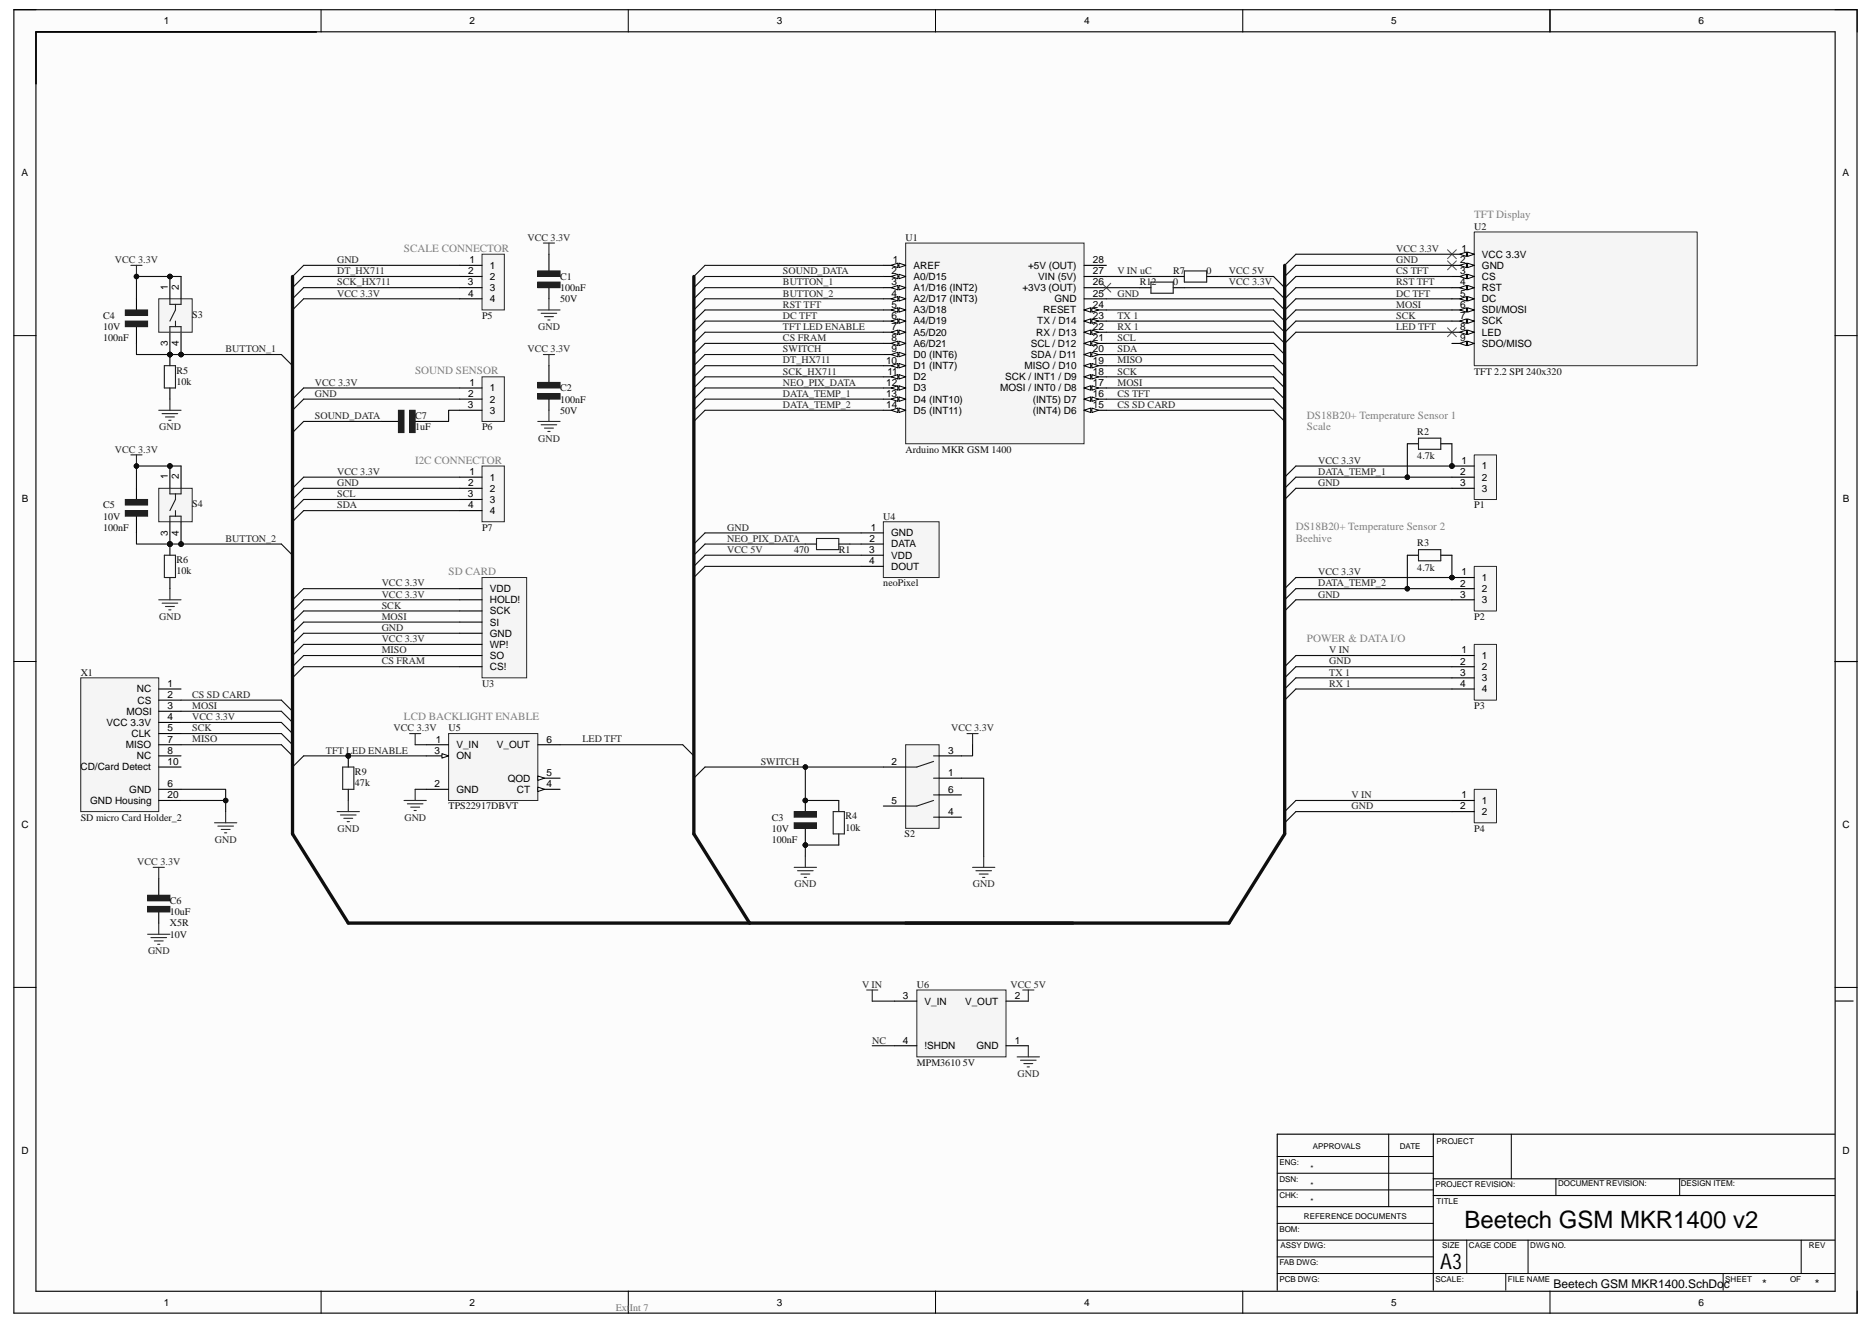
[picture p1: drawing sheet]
<svg xmlns="http://www.w3.org/2000/svg" width="297mm" height="210mm" viewBox="0 0 297 210" stroke-linecap="round" stroke-linejoin="round" font-family="sans-serif">
<defs><g id="words">
<text font-size="3.8" x="232.5" y="195">Beetech GSM MKR1400 v2</text>
<text font-size="3.4" x="228.6" y="201.5">A3</text>
<g font-size="1.9">
<text x="246.6" y="204.4">Beetech GSM MKR1400.SchDoc</text>
<text x="279.7" y="204.4">*</text>
<text x="288.1" y="204.4">*</text>
</g>
<g font-size="1.8" fill="#7f7f7f">
<text x="234" y="34.6">TFT Display</text>
<text x="64.1" y="40">SCALE CONNECTOR</text>
<text x="65.9" y="59.4">SOUND SENSOR</text>
<text x="207.5" y="66.5">DS18B20+ Temperature Sensor 1</text>
<text x="207.5" y="68.3">Scale</text>
<text x="65.9" y="73.6">I2C CONNECTOR</text>
<text x="205.7" y="84.2">DS18B20+ Temperature Sensor 2</text>
<text x="205.7" y="86">Beehive</text>
<text x="71.2" y="91.3">SD CARD</text>
<text x="207.5" y="101.9">POWER &amp; DATA I/O</text>
<text x="64.1" y="114.3">LCD BACKLIGHT ENABLE</text>
</g>
<g font-size="1.6">
<text x="26" y="3.9">1</text>
<text x="74.5" y="3.9">2</text>
<text x="123.3" y="3.9">3</text>
<text x="172.1" y="3.9">4</text>
<text x="220.8" y="3.9">5</text>
<text x="269.6" y="3.9">6</text>
<text x="3.4" y="28">A</text>
<text x="292.5" y="28">A</text>
<text x="74.5" y="41.8">1</text>
<text x="141.8" y="41.8">1</text>
<text x="173.5" y="41.8">28</text>
<text x="231.8" y="41.8">2</text>
<text x="232" y="40">1</text>
<text x="235.2" y="40.9">VCC 3.3V</text>
<text x="26.6" y="46" transform="rotate(-90 26.6 46)">1</text>
<text x="28.4" y="46" transform="rotate(-90 28.4 46)">2</text>
<text x="74.3" y="45.3">3</text>
<text x="74.3" y="47.1">4</text>
<text x="74.3" y="43.6">2</text>
<text x="77.8" y="42.7">1</text>
<text x="77.8" y="44.4">2</text>
<text x="77.8" y="46.2">3</text>
<text x="77.8" y="48">4</text>
<text x="141.5" y="45.3">3</text>
<text x="141.5" y="43.6">2</text>
<text x="141.5" y="47.1">4</text>
<text x="145" y="42.7">AREF</text>
<text x="145" y="44.4">A0/D15</text>
<text x="145" y="46.2">A1/D16 (INT2)</text>
<text x="145" y="48">A2/D17 (INT3)</text>
<text x="162.3" y="46.2">+3V3 (OUT)</text>
<text x="163.2" y="42.7">+5V (OUT)</text>
<text x="164.8" y="44.4">VIN (5V)</text>
<text x="167.4" y="48">GND</text>
<text x="173.5" y="45.3">26</text>
<text x="173.5" y="43.6">27</text>
<text x="173.5" y="47.1">25</text>
<text x="231.8" y="47.1">5</text>
<text x="231.8" y="43.6">3</text>
<text x="231.8" y="45.3">4</text>
<text x="235.2" y="42.7">GND</text>
<text x="235.2" y="44.4">CS</text>
<text x="235.2" y="46.2">RST</text>
<text x="235.2" y="48">DC</text>
<text x="141.5" y="48.9">5</text>
<text x="141.5" y="50.6">6</text>
<text x="141.5" y="52.4">7</text>
<text x="145" y="49.7">A3/D18</text>
<text x="145" y="51.5">A4/D19</text>
<text x="145" y="53.3">A5/D20</text>
<text x="164.5" y="53.3">RX / D13</text>
<text x="164.7" y="51.5">TX / D14</text>
<text x="165.6" y="49.7">RESET</text>
<text x="173.5" y="52.4">22</text>
<text x="173.5" y="48.9">24</text>
<text x="173.5" y="50.6">23</text>
<text x="231.8" y="48.9">6</text>
<text x="231.8" y="50.6">7</text>
<text x="231.8" y="52.4">8</text>
<text x="235.2" y="49.7">SDI/MOSI</text>
<text x="235.2" y="51.5">SCK</text>
<text x="235.2" y="53.3">LED</text>
<text x="26.6" y="55" transform="rotate(-90 26.6 55)">3</text>
<text x="28.4" y="55" transform="rotate(-90 28.4 55)">4</text>
<text x="140.7" y="57.7">10</text>
<text x="140.9" y="59.5">11</text>
<text x="141.5" y="54.2">8</text>
<text x="141.5" y="55.9">9</text>
<text x="145" y="55.1">A6/D21</text>
<text x="145" y="56.8">D0 (INT6)</text>
<text x="145" y="58.6">D1 (INT7)</text>
<text x="162.6" y="58.6">MISO / D10</text>
<text x="163.6" y="55.1">SCL / D12</text>
<text x="163.6" y="56.8">SDA / D11</text>
<text x="173.5" y="55.9">20</text>
<text x="173.5" y="54.2">21</text>
<text x="173.5" y="59.5">18</text>
<text x="173.5" y="57.7">19</text>
<text x="231.8" y="54.2">9</text>
<text x="235.2" y="55.1">SDO/MISO</text>
<text x="74.3" y="64.8">3</text>
<text x="74.3" y="63">2</text>
<text x="74.5" y="61.2">1</text>
<text x="77.8" y="62.1">1</text>
<text x="77.8" y="63.9">2</text>
<text x="77.8" y="65.7">3</text>
<text x="140.7" y="63">13</text>
<text x="140.7" y="61.2">12</text>
<text x="140.7" y="64.8">14</text>
<text x="145" y="60.4">D2</text>
<text x="145" y="62.1">D3</text>
<text x="145" y="63.9">D4 (INT10)</text>
<text x="145" y="65.7">D5 (INT11)</text>
<text x="158.8" y="62.1">MOSI / INT0 / D8</text>
<text x="159.6" y="60.4">SCK / INT1 / D9</text>
<text x="164" y="65.7">(INT4) D6</text>
<text x="164" y="63.9">(INT5) D7</text>
<text x="173.5" y="61.2">17</text>
<text x="173.5" y="64.8">15</text>
<text x="173.5" y="63">16</text>
<text x="26.6" y="76.1" transform="rotate(-90 26.6 76.1)">1</text>
<text x="28.4" y="76.1" transform="rotate(-90 28.4 76.1)">2</text>
<text x="74.3" y="77.2">2</text>
<text x="74.5" y="75.4">1</text>
<text x="77.8" y="76.3">1</text>
<text x="231.8" y="77.2">3</text>
<text x="231.8" y="75.4">2</text>
<text x="232" y="73.6">1</text>
<text x="235.2" y="74.5">1</text>
<text x="235.2" y="76.3">2</text>
<text x="3.5" y="79.7">B</text>
<text x="74.3" y="78.9">3</text>
<text x="74.3" y="80.7">4</text>
<text x="77.8" y="78.1">2</text>
<text x="77.8" y="79.8">3</text>
<text x="77.8" y="81.6">4</text>
<text x="235.2" y="78.1">3</text>
<text x="292.5" y="79.7">B</text>
<text x="26.6" y="85" transform="rotate(-90 26.6 85)">3</text>
<text x="28.4" y="85" transform="rotate(-90 28.4 85)">4</text>
<text x="138" y="87.8">3</text>
<text x="138" y="89.6">4</text>
<text x="138" y="86">2</text>
<text x="138.2" y="84.2">1</text>
<text x="141.5" y="85.1">GND</text>
<text x="141.5" y="86.9">DATA</text>
<text x="141.5" y="88.7">VDD</text>
<text x="77.8" y="95.7">HOLD!</text>
<text x="77.8" y="94">VDD</text>
<text x="141.5" y="90.4">DOUT</text>
<text x="231.8" y="94.9">3</text>
<text x="231.8" y="93.1">2</text>
<text x="232" y="91.3">1</text>
<text x="235.2" y="92.2">1</text>
<text x="235.2" y="94">2</text>
<text x="235.2" y="95.7">3</text>
<text x="77.8" y="101.1">GND</text>
<text x="77.8" y="99.3">SI</text>
<text x="77.8" y="97.5">SCK</text>
<text x="77.8" y="106.4">CS!</text>
<text x="77.8" y="104.6">SO</text>
<text x="77.8" y="102.8">WP!</text>
<text x="231.8" y="107.3">3</text>
<text x="231.8" y="105.5">2</text>
<text x="232" y="103.7">1</text>
<text x="235.2" y="104.6">1</text>
<text x="235.2" y="106.4">2</text>
<text x="20.1" y="113.4">MOSI</text>
<text x="21.7" y="109.9">NC</text>
<text x="21.8" y="111.7">CS</text>
<text x="26.6" y="109">1</text>
<text x="26.6" y="110.8">2</text>
<text x="26.6" y="112.6">3</text>
<text x="231.8" y="109">4</text>
<text x="235.2" y="108.1">3</text>
<text x="235.2" y="109.9">4</text>
<text x="16.9" y="115.2">VCC 3.3V</text>
<text x="20" y="118.8">MISO</text>
<text x="20.9" y="117">CLK</text>
<text x="26.6" y="114.3">4</text>
<text x="26.6" y="117.9">7</text>
<text x="26.6" y="119.6">8</text>
<text x="26.6" y="116.1">5</text>
<text x="69" y="119.6">3</text>
<text x="69.2" y="117.9">1</text>
<text x="72.4" y="118.8">V_IN</text>
<text x="78.9" y="118.8">V_OUT</text>
<text x="86.8" y="117.9">6</text>
<text x="150.5" y="119.6">3</text>
<text x="12.8" y="122.3">CD/Card Detect</text>
<text x="20.5" y="125.8">GND</text>
<text x="21.7" y="120.5">NC</text>
<text x="26.6" y="124.9">6</text>
<text x="26.6" y="121.4">10</text>
<text x="69" y="124.9">2</text>
<text x="72.4" y="120.5">ON</text>
<text x="72.4" y="125.8">GND</text>
<text x="80.6" y="124.1">QOD</text>
<text x="82" y="125.8">CT</text>
<text x="86.8" y="124.9">4</text>
<text x="86.8" y="123.2">5</text>
<text x="141.5" y="121.4">2</text>
<text x="150.5" y="123.2">1</text>
<text x="150.5" y="125.8">6</text>
<text x="3.4" y="131.4">C</text>
<text x="14.3" y="127.6">GND Housing</text>
<text x="26.6" y="126.7">20</text>
<text x="141.5" y="127.6">5</text>
<text x="150.5" y="129.4">4</text>
<text x="231.8" y="128.5">2</text>
<text x="232" y="126.7">1</text>
<text x="235.2" y="127.6">1</text>
<text x="235.2" y="129.4">2</text>
<text x="292.5" y="131.4">C</text>
<text x="143.3" y="158.6">3</text>
<text x="146.8" y="159.5">V_IN</text>
<text x="153.2" y="159.5">V_OUT</text>
<text x="161.1" y="158.6">2</text>
<text x="143.3" y="165.7">4</text>
<text x="146.8" y="166.5">!SHDN</text>
<text x="155" y="166.5">GND</text>
<text x="161.1" y="165.7">1</text>
<text x="3.4" y="183.1">D</text>
<text x="292.5" y="183.1">D</text>
<text x="26" y="207.2">1</text>
<text x="74.5" y="207.2">2</text>
<text x="123.3" y="207.2">3</text>
<text x="172.1" y="207.2">4</text>
<text x="220.8" y="207.2">5</text>
<text x="269.6" y="207.2">6</text>
</g>
<g font-size="1.6" fill="#262626">
<text x="18.2" y="41.8">VCC 3.3V</text>
<text x="53.5" y="41.8">GND</text>
<text x="83.7" y="38.2">VCC 3.3V</text>
<text x="221.6" y="40">VCC 3.3V</text>
<text x="221.6" y="41.8">GND</text>
<text x="53.5" y="43.5">DT_HX711</text>
<text x="53.5" y="45.3">SCK_HX711</text>
<text x="53.5" y="47.1">VCC 3.3V</text>
<text x="124.3" y="45.3">BUTTON_1</text>
<text x="124.3" y="47.1">BUTTON_2</text>
<text x="124.3" y="43.5">SOUND_DATA</text>
<text x="177.4" y="43.5">V IN uC</text>
<text x="177.4" y="47.1">GND</text>
<text x="195.1" y="45.3">VCC 3.3V</text>
<text x="195.1" y="43.5">VCC 5V</text>
<text x="221.6" y="45.3">RST TFT</text>
<text x="221.6" y="47.1">DC TFT</text>
<text x="221.6" y="43.5">CS TFT</text>
<text x="85.4" y="52.4">GND</text>
<text x="124.3" y="48.8">RST TFT</text>
<text x="124.3" y="50.6">DC TFT</text>
<text x="124.3" y="52.4">TFT LED ENABLE</text>
<text x="177.4" y="52.4">RX 1</text>
<text x="177.4" y="50.6">TX 1</text>
<text x="221.6" y="48.8">MOSI</text>
<text x="221.6" y="50.6">SCK</text>
<text x="221.6" y="52.4">LED TFT</text>
<text x="35.8" y="55.9">BUTTON_1</text>
<text x="83.7" y="55.9">VCC 3.3V</text>
<text x="124.3" y="55.9">SWITCH</text>
<text x="124.3" y="57.7">DT_HX711</text>
<text x="124.3" y="59.5">SCK_HX711</text>
<text x="124.3" y="54.2">CS FRAM</text>
<text x="177.4" y="54.2">SCL</text>
<text x="177.4" y="55.9">SDA</text>
<text x="177.4" y="57.7">MISO</text>
<text x="177.4" y="59.5">SCK</text>
<text x="50" y="61.2">VCC 3.3V</text>
<text x="50" y="63">GND</text>
<text x="124.3" y="61.2">NEO_PIX_DATA</text>
<text x="124.3" y="63">DATA_TEMP_1</text>
<text x="124.3" y="64.8">DATA_TEMP_2</text>
<text x="177.4" y="63">CS TFT</text>
<text x="177.4" y="61.2">MOSI</text>
<text x="177.4" y="64.8">CS SD CARD</text>
<text x="18.2" y="71.9">VCC 3.3V</text>
<text x="25.3" y="68.3">GND</text>
<text x="50" y="66.5">SOUND_DATA</text>
<text x="85.4" y="70.1">GND</text>
<text x="53.5" y="77.2">GND</text>
<text x="53.5" y="75.4">VCC 3.3V</text>
<text x="209.2" y="73.6">VCC 3.3V</text>
<text x="209.2" y="77.2">GND</text>
<text x="209.2" y="75.4">DATA_TEMP_1</text>
<text x="53.5" y="78.9">SCL</text>
<text x="53.5" y="80.7">SDA</text>
<text x="35.8" y="86">BUTTON_2</text>
<text x="115.4" y="84.2">GND</text>
<text x="115.4" y="87.8">VCC 5V</text>
<text x="115.4" y="86">NEO_PIX_DATA</text>
<text x="60.6" y="93.1">VCC 3.3V</text>
<text x="60.6" y="94.9">VCC 3.3V</text>
<text x="209.2" y="91.3">VCC 3.3V</text>
<text x="209.2" y="94.9">GND</text>
<text x="209.2" y="93.1">DATA_TEMP_2</text>
<text x="25.3" y="98.4">GND</text>
<text x="60.6" y="98.4">MOSI</text>
<text x="60.6" y="96.6">SCK</text>
<text x="60.6" y="100.2">GND</text>
<text x="60.6" y="101.9">VCC 3.3V</text>
<text x="60.6" y="103.7">MISO</text>
<text x="60.6" y="105.5">CS FRAM</text>
<text x="211" y="103.7">V IN</text>
<text x="211" y="105.5">GND</text>
<text x="211" y="107.2">TX 1</text>
<text x="30.5" y="110.8">CS SD CARD</text>
<text x="30.5" y="112.6">MOSI</text>
<text x="211" y="109">RX 1</text>
<text x="30.5" y="117.9">MISO</text>
<text x="30.5" y="114.3">VCC 3.3V</text>
<text x="30.5" y="116.1">SCK</text>
<text x="51.7" y="119.6">TFT LED ENABLE</text>
<text x="62.5" y="116.1">VCC 3.3V</text>
<text x="92.4" y="117.9">LED TFT</text>
<text x="151" y="116.1">VCC 3.3V</text>
<text x="120.8" y="121.4">SWITCH</text>
<text x="64.2" y="130.2">GND</text>
<text x="214.5" y="126.7">V IN</text>
<text x="214.5" y="128.5">GND</text>
<text x="21.8" y="137.3">VCC 3.3V</text>
<text x="34.1" y="133.8">GND</text>
<text x="53.6" y="132">GND</text>
<text x="126.1" y="140.9">GND</text>
<text x="154.4" y="140.9">GND</text>
<text x="23.5" y="151.5">GND</text>
<text x="136.8" y="156.8">V IN</text>
<text x="160.4" y="156.8">VCC 5V</text>
<text x="138.5" y="165.6">NC</text>
<text x="161.5" y="171">GND</text>
</g>
<g font-size="1.6" fill="#0e0e0e">
<text x="143.8" y="38.2">U1</text>
<text x="234" y="36.5">U2</text>
<text x="88.9" y="46.2">100nF</text>
<text x="88.9" y="48">50V</text>
<text x="88.9" y="44.4">C1</text>
<text x="180.9" y="45.3">R12</text>
<text x="186.2" y="45.3">0</text>
<text x="186.2" y="43.5">R7</text>
<text x="191.5" y="43.5">0</text>
<text x="16.4" y="50.6">C4</text>
<text x="16.4" y="52.4">10V</text>
<text x="30.5" y="50.4">S3</text>
<text x="76.5" y="50.6">P5</text>
<text x="16.4" y="54.2">100nF</text>
<text x="28" y="59.3">R5</text>
<text x="234" y="59.5">TFT 2.2 SPI 240x320</text>
<text x="28" y="61.1">10k</text>
<text x="88.9" y="63.9">100nF</text>
<text x="88.9" y="65.7">50V</text>
<text x="88.9" y="62.1">C2</text>
<text x="65.9" y="66.5">C7</text>
<text x="65.9" y="68.3">1uF</text>
<text x="76.5" y="68.3">P6</text>
<text x="143.8" y="71.9">Arduino MKR GSM 1400</text>
<text x="225" y="69">R2</text>
<text x="225" y="72.9">4.7k</text>
<text x="16.4" y="80.7">C5</text>
<text x="16.4" y="82.5">10V</text>
<text x="30.5" y="80.5">S4</text>
<text x="140.2" y="82.5">U4</text>
<text x="234" y="80.7">P1</text>
<text x="16.4" y="84.2">100nF</text>
<text x="28" y="89.4">R6</text>
<text x="76.5" y="84.2">P7</text>
<text x="126.1" y="87.8">470</text>
<text x="133.1" y="87.8">R1</text>
<text x="225" y="86.7">R3</text>
<text x="28" y="91.1">10k</text>
<text x="140.2" y="93.1">neoPixel</text>
<text x="225" y="90.6">4.7k</text>
<text x="234" y="98.4">P2</text>
<text x="12.8" y="107.2">X1</text>
<text x="76.5" y="109">U3</text>
<text x="234" y="112.6">P3</text>
<text x="71.2" y="116.1">U5</text>
<text x="56.3" y="124.8">47k</text>
<text x="56.3" y="123">R9</text>
<text x="12.8" y="130.2">SD micro Card Holder_2</text>
<text x="71.2" y="128.5">TPS22917DBVT</text>
<text x="122.5" y="130.2">C3</text>
<text x="134.2" y="131.8">10k</text>
<text x="134.2" y="130.1">R4</text>
<text x="122.5" y="132">10V</text>
<text x="122.5" y="133.8">100nF</text>
<text x="143.6" y="132.9">S2</text>
<text x="234" y="132">P4</text>
<text x="27" y="143.5">C6</text>
<text x="27" y="145.3">10uF</text>
<text x="27" y="147.1">X5R</text>
<text x="27" y="148.8">10V</text>
<text x="145.5" y="156.8">U6</text>
<text x="145.5" y="169.2">MPM3610 5V</text>
</g>
<text font-size="1.6" fill="#727272" x="97.7" y="208.1">ExtInt 7</text>
<g font-size="1.3">
<text x="203.1" y="184.9">ENG:</text>
<text x="208" y="185.9">*</text>
<text x="208.4" y="182.4">APPROVALS</text>
<text x="222.2" y="182.4">DATE</text>
<text x="228" y="181.5">PROJECT</text>
<text x="203.1" y="187.5">DSN:</text>
<text x="203.1" y="190.2">CHK:</text>
<text x="208" y="188.6">*</text>
<text x="208" y="191.1">*</text>
<text x="227.9" y="188.4">PROJECT REVISION:</text>
<text x="228" y="191.1">TITLE</text>
<text x="247.3" y="188.3">DOCUMENT REVISION:</text>
<text x="266.8" y="188.3">DESIGN ITEM:</text>
<text x="203.1" y="195.5">BOM:</text>
<text x="207" y="193.6">REFERENCE DOCUMENTS</text>
<text x="203.1" y="200.8">FAB DWG:</text>
<text x="203.1" y="203.5">PCB DWG:</text>
<text x="203.3" y="198.2">ASSY DWG:</text>
<text x="227.9" y="203.5">SCALE:</text>
<text x="228.9" y="198.2">SIZE</text>
<text x="233.2" y="198.2">CAGE CODE</text>
<text x="239.4" y="203.5">FILE NAME</text>
<text x="242.9" y="198.2">DWG NO.</text>
<text x="273.9" y="203.5">SHEET</text>
<text x="284.1" y="203.5">OF</text>
<text x="287.1" y="198.2">REV</text>
</g>
</g></defs>
<g fill="#fcfcfc">
<path d="M2.2 1.5h292.6v207h-292.6z" fill-rule="evenodd"/>
<path d="M5.7 5.1h285.6v199.8h-285.6z" fill-rule="evenodd"/>
</g>
<g fill="none" stroke="#000" stroke-width=".16">
<path d="M2.2 1.5h3.5M51 1.5v3.6M99.7 1.5v3.6M148.5 1.5v3.6M197.3 1.5v3.6M246 1.5v3.6M291.3 1.5h3.5v3.6M2.2 53.3h3.5M291.3 53.3h3.5M2.2 105h3.5M291.3 105h3.5M2.2 156.7h3.5"/>
<path d="M291.3 156.7h3.5M202.7 186.2h24.8M202.7 183.6h24.8M202.7 188.9h24.8M202.7 196.8h24.8M202.7 194.2h24.8M202.7 199.5h24.8M220.4 180v11.5M232.8 196.8v5.4M239.9 180v7.1M242.6 196.8v5.4M247 187.1v2.7"/>
<path d="M266.6 187.1v2.7M285.9 196.8v5.4M51 204.9v3.6M99.7 204.9v3.6M148.5 204.9v3.6M197.3 204.9v3.6M202.7 202.2h88.5M239 202.2v2.6M246 204.9v3.6M273.5 202.2v2.6M294.8 204.9v3.6"/>
</g>
<path d="M2.2 1.5h292.6v206.9h-292.6zM5.7 5h285.6v200h-285.6zM5.7 5.1h44.5M246 1.5v3.5M291.3 105h3.5M291.4 158.9h2.8M202.7 191.5h24.8M227.5 187.1h63.7M227.5 180v24.8M227.5 189.8h63.7M227.5 196.8h63.7M291.2 180h-88.5v24.8" fill="none" stroke="#000" stroke-width=".18"/>
<path d="M234 36.8h35.4v21.2h-35.4z" fill-rule="evenodd" fill="#f5f5f5"/>
<path d="M234 36.8h35.4v21.2h-35.4z" fill="none" stroke="#262626" stroke-width=".16"/>
<path d="M230.5 40.4h3.5" fill="none" stroke="#000" stroke-width=".18"/>
<path d="M233 40l1 .4-1 .3z" fill="#fbfbfb"/>
<path d="M233 40l1 .4-1 .3z" fill="none" stroke="#000" stroke-width=".16"/>
<path d="M231.7 40.4l1.1-.4v.7z" fill="#fbfbfb"/>
<path d="M231.7 40.4l1.1-.4v.7z" fill="none" stroke="#000" stroke-width=".16"/>
<path d="M230.5 42.1h3.5" fill="none" stroke="#000" stroke-width=".18"/>
<path d="M233 41.8l1 .3-1 .4z" fill="#fbfbfb"/>
<path d="M233 41.8l1 .3-1 .4z" fill="none" stroke="#000" stroke-width=".16"/>
<path d="M231.7 42.1l1.1-.3v.7z" fill="#fbfbfb"/>
<path d="M231.7 42.1l1.1-.3v.7z" fill="none" stroke="#000" stroke-width=".16"/>
<path d="M230.5 43.9h3.5" fill="none" stroke="#000" stroke-width=".18"/>
<path d="M233 43.5l1 .4-1 .3z" fill="#fbfbfb"/>
<path d="M233 43.5l1 .4-1 .3z" fill="none" stroke="#000" stroke-width=".16"/>
<path d="M231.7 43.9l1.1-.4v.7z" fill="#fbfbfb"/>
<path d="M231.7 43.9l1.1-.4v.7z" fill="none" stroke="#000" stroke-width=".16"/>
<path d="M230.5 45.7h3.5" fill="none" stroke="#000" stroke-width=".18"/>
<path d="M233 45.3l1 .4-1 .3z" fill="#fbfbfb"/>
<path d="M233 45.3l1 .4-1 .3z" fill="none" stroke="#000" stroke-width=".16"/>
<path d="M231.7 45.7l1.1-.4v.7z" fill="#fbfbfb"/>
<path d="M231.7 45.7l1.1-.4v.7z" fill="none" stroke="#000" stroke-width=".16"/>
<path d="M230.5 47.4h3.5" fill="none" stroke="#000" stroke-width=".18"/>
<path d="M233 47.1l1 .3-1 .4z" fill="#fbfbfb"/>
<path d="M233 47.1l1 .3-1 .4z" fill="none" stroke="#000" stroke-width=".16"/>
<path d="M231.7 47.4l1.1-.3v.7z" fill="#fbfbfb"/>
<path d="M231.7 47.4l1.1-.3v.7z" fill="none" stroke="#000" stroke-width=".16"/>
<path d="M230.5 49.2h3.5" fill="none" stroke="#000" stroke-width=".18"/>
<path d="M233 48.9l1 .3-1 .4z" fill="#fbfbfb"/>
<path d="M233 48.9l1 .3-1 .4z" fill="none" stroke="#000" stroke-width=".16"/>
<path d="M231.7 49.2l1.1-.3v.7z" fill="#fbfbfb"/>
<path d="M231.7 49.2l1.1-.3v.7z" fill="none" stroke="#000" stroke-width=".16"/>
<path d="M230.5 51h3.5" fill="none" stroke="#000" stroke-width=".18"/>
<path d="M233 50.6l1 .4-1 .3z" fill="#fbfbfb"/>
<path d="M233 50.6l1 .4-1 .3z" fill="none" stroke="#000" stroke-width=".16"/>
<path d="M231.7 51l1.1-.4v.7z" fill="#fbfbfb"/>
<path d="M231.7 51l1.1-.4v.7z" fill="none" stroke="#000" stroke-width=".16"/>
<path d="M230.5 52.7h3.5" fill="none" stroke="#000" stroke-width=".18"/>
<path d="M233 52.4l1 .3-1 .4z" fill="#fbfbfb"/>
<path d="M233 52.4l1 .3-1 .4z" fill="none" stroke="#000" stroke-width=".16"/>
<path d="M231.7 52.7l1.1-.3v.7z" fill="#fbfbfb"/>
<path d="M231.7 52.7l1.1-.3v.7z" fill="none" stroke="#000" stroke-width=".16"/>
<path d="M230.5 54.5h3.5" fill="none" stroke="#000" stroke-width=".18"/>
<path d="M233 54.2l1 .3-1 .4z" fill="#fbfbfb"/>
<path d="M233 54.2l1 .3-1 .4z" fill="none" stroke="#000" stroke-width=".16"/>
<path d="M231.7 54.5l1.1-.3v.7z" fill="#fbfbfb"/>
<path d="M231.7 54.5l1.1-.3v.7z" fill="none" stroke="#000" stroke-width=".16"/>
<path d="M86.3 38.6h1.7M87.1 38.6v1.8M85.4 49.2h3.5M85.9 49.7h2.5M86.3 56.3h1.7M86.4 50.3h1.4M87 50.8h.3M87.1 47.4v1.8M87.1 56.3v1.7" fill="none" stroke="#262626" stroke-width=".17"/>
<path d="M87.1 40.4v2.6M87.1 45.7v1.7" fill="none" stroke="#000" stroke-width=".17"/>
<path d="M85.4 43h3.5v.9h-3.5z" fill-rule="evenodd" fill="#1c1c1c"/>
<path d="M85.4 43h3.5v.9h-3.5z" fill="none" stroke="#1c1c1c" stroke-width=".16"/>
<path d="M85.4 44.8h3.5v.9h-3.5z" fill-rule="evenodd" fill="#1c1c1c"/>
<path d="M85.4 44.8h3.5v.9h-3.5z" fill="none" stroke="#1c1c1c" stroke-width=".16"/>
<path d="M87.1 58v2.7M87.1 63.4v1.7" fill="none" stroke="#000" stroke-width=".17"/>
<path d="M85.4 60.7h3.5v.9h-3.5z" fill-rule="evenodd" fill="#1c1c1c"/>
<path d="M85.4 60.7h3.5v.9h-3.5z" fill="none" stroke="#1c1c1c" stroke-width=".16"/>
<path d="M85.4 62.5h3.5v.9h-3.5z" fill-rule="evenodd" fill="#1c1c1c"/>
<path d="M85.4 62.5h3.5v.9h-3.5z" fill="none" stroke="#1c1c1c" stroke-width=".16"/>
<path d="M110.1 43.9v88.5l8.9 14.1M203.9 42.1v90.3l-8.8 14.1h-139.8l-8.9-14.1v-88.5" fill="none" stroke="#0e0e0e" stroke-width=".53"/>
<path d="M85.4 66.9h3.5M85.9 67.4h2.5M86.4 68h1.4M87 68.5h.3M87.1 65.1v1.8" fill="none" stroke="#262626" stroke-width=".17"/>
<circle cx="230.5" cy="74" r=".35" fill="#0e0e0e"/>
<circle cx="230.5" cy="74" r=".35" fill="none" stroke="#0e0e0e" stroke-width=".16"/>
<path d="M234 72.2h3.6v7.1h-3.6z" fill-rule="evenodd" fill="#f5f5f5"/>
<path d="M234 72.2h3.6v7.1h-3.6z" fill="none" stroke="#262626" stroke-width=".16"/>
<path d="M230.5 74h3.5" fill="none" stroke="#000" stroke-width=".18"/>
<circle cx="230.5" cy="74" r=".35" fill="#0e0e0e"/>
<circle cx="230.5" cy="74" r=".35" fill="none" stroke="#0e0e0e" stroke-width=".16"/>
<path d="M230.5 75.7h3.5M230.5 77.5h3.5" fill="none" stroke="#000" stroke-width=".18"/>
<circle cx="230.5" cy="91.7" r=".35" fill="#0e0e0e"/>
<circle cx="230.5" cy="91.7" r=".35" fill="none" stroke="#0e0e0e" stroke-width=".16"/>
<path d="M234 89.9h3.6v7.1h-3.6z" fill-rule="evenodd" fill="#f5f5f5"/>
<path d="M234 89.9h3.6v7.1h-3.6z" fill="none" stroke="#262626" stroke-width=".16"/>
<path d="M230.5 91.7h3.5" fill="none" stroke="#000" stroke-width=".18"/>
<circle cx="230.5" cy="91.7" r=".35" fill="#0e0e0e"/>
<circle cx="230.5" cy="91.7" r=".35" fill="none" stroke="#0e0e0e" stroke-width=".16"/>
<path d="M223.4 70.4h1.8M228.7 70.4h1.8M223.4 88.1h1.8M228.7 88.1h1.8M230.5 93.4h3.5M230.5 95.2h3.5" fill="none" stroke="#000" stroke-width=".18"/>
<path d="M225.2 69.6h3.5v1.7h-3.5zM225.2 87.2h3.5v1.8h-3.5z" fill="none" stroke="#1c1c1c" stroke-width=".18"/>
<path d="M234 102.3h3.6v8.8h-3.6z" fill-rule="evenodd" fill="#f5f5f5"/>
<path d="M234 102.3h3.6v8.8h-3.6z" fill="none" stroke="#262626" stroke-width=".16"/>
<path d="M230.5 104.1h3.5M230.5 105.8h3.5M230.5 107.6h3.5M230.5 109.4h3.5" fill="none" stroke="#000" stroke-width=".18"/>
<path d="M76.5 40.4h3.6v8.8h-3.6z" fill-rule="evenodd" fill="#f5f5f5"/>
<path d="M76.5 40.4h3.6v8.8h-3.6z" fill="none" stroke="#262626" stroke-width=".16"/>
<path d="M73 42.1h3.5M73 43.9h3.5M73 45.7h3.5M73 47.4h3.5" fill="none" stroke="#000" stroke-width=".18"/>
<path d="M76.5 59.8h3.6v7.1h-3.6z" fill-rule="evenodd" fill="#f5f5f5"/>
<path d="M76.5 59.8h3.6v7.1h-3.6z" fill="none" stroke="#262626" stroke-width=".16"/>
<path d="M73 61.6h3.5M73 63.4h3.5M73 65.1h3.5" fill="none" stroke="#000" stroke-width=".18"/>
<g fill="none" stroke="#0e0e0e" stroke-width=".18">
<path d="M48.2 42.1l-1.8 1.8M48.2 43.9l-1.8 1.8M48.2 45.7l-1.8 1.7M48.2 47.4l-1.8 1.8M205.7 40.4l-1.8 1.7M205.7 42.1l-1.8 1.8M205.7 43.9l-1.8 1.8M205.7 45.7l-1.8 1.7M205.7 47.4l-1.8 1.8M205.7 49.2l-1.8 1.8M205.7 51l-1.8 1.7M48.2 63.4l-1.8 1.7"/>
<path d="M48.2 61.6l-1.8 1.8M48.2 66.9l-1.8 1.8M205.7 74l-1.8 1.7M205.7 75.7l-1.8 1.8M205.7 77.5l-1.8 1.8M205.7 91.7l-1.8 1.7M205.7 93.4l-1.8 1.8M205.7 95.2l-1.8 1.8M205.7 109.4l-1.8 1.7M205.7 107.6l-1.8 1.8M205.7 105.8l-1.8 1.8M205.7 104.1l-1.8 1.7"/>
</g>
<path d="M153.5 116.4h1.8M154.4 116.4v1.8M154.4 137.7h3.5M154.9 138.2h2.5M155.4 138.7h1.5M156 139.3h.3M156.2 135.9v1.8" fill="none" stroke="#262626" stroke-width=".17"/>
<circle cx="127.8" cy="127.1" r=".35" fill="#0e0e0e"/>
<circle cx="127.8" cy="127.1" r=".35" fill="none" stroke="#0e0e0e" stroke-width=".16"/>
<circle cx="127.8" cy="134.1" r=".35" fill="#0e0e0e"/>
<circle cx="127.8" cy="134.1" r=".35" fill="none" stroke="#0e0e0e" stroke-width=".16"/>
<path d="M127.8 127.1v1.7" fill="none" stroke="#000" stroke-width=".17"/>
<circle cx="127.8" cy="127.1" r=".35" fill="#0e0e0e"/>
<circle cx="127.8" cy="127.1" r=".35" fill="none" stroke="#0e0e0e" stroke-width=".16"/>
<path d="M127.8 131.5v2.6" fill="none" stroke="#000" stroke-width=".17"/>
<circle cx="127.8" cy="134.1" r=".35" fill="#0e0e0e"/>
<circle cx="127.8" cy="134.1" r=".35" fill="none" stroke="#0e0e0e" stroke-width=".16"/>
<path d="M126.1 130.6h3.5v.9h-3.5z" fill-rule="evenodd" fill="#1c1c1c"/>
<path d="M126.1 130.6h3.5v.9h-3.5z" fill="none" stroke="#1c1c1c" stroke-width=".16"/>
<path d="M126.1 128.8h3.5v.9h-3.5z" fill-rule="evenodd" fill="#1c1c1c"/>
<path d="M126.1 128.8h3.5v.9h-3.5z" fill="none" stroke="#1c1c1c" stroke-width=".16"/>
<path d="M126.1 137.7h3.5M126.6 138.2h2.5M127.1 138.7h1.4M127.7 139.3h.3M127.8 135.9v1.8" fill="none" stroke="#262626" stroke-width=".17"/>
<path d="M25.2 65.1h3.5M25.7 65.7h2.5M26.3 66.2h1.4M26.8 66.7h.3M27 63.4v1.7" fill="none" stroke="#262626" stroke-width=".18"/>
<circle cx="27" cy="56.3" r=".35" fill="#0e0e0e"/>
<circle cx="27" cy="56.3" r=".35" fill="none" stroke="#0e0e0e" stroke-width=".16"/>
<path d="M27 56.3v1.7M27 61.6v1.8" fill="none" stroke="#000" stroke-width=".18"/>
<circle cx="27" cy="56.3" r=".35" fill="#0e0e0e"/>
<circle cx="27" cy="56.3" r=".35" fill="none" stroke="#0e0e0e" stroke-width=".16"/>
<path d="M26.1 58h1.8v3.6h-1.8z" fill="none" stroke="#1c1c1c" stroke-width=".18"/>
<path d="M21.7 47.4v1.8M21.7 51.9v2.6" fill="none" stroke="#000" stroke-width=".18"/>
<path d="M19.9 51h3.5v.9h-3.5z" fill-rule="evenodd" fill="#1c1c1c"/>
<path d="M19.9 51h3.5v.9h-3.5z" fill="none" stroke="#1c1c1c" stroke-width=".16"/>
<path d="M19.9 49.2h3.5v.9h-3.5z" fill-rule="evenodd" fill="#1c1c1c"/>
<path d="M19.9 49.2h3.5v.9h-3.5z" fill="none" stroke="#1c1c1c" stroke-width=".16"/>
<path d="M25.2 95.2h3.5M25.7 95.7h2.5M26.3 96.3h1.4M26.8 96.8h.3M27 93.4v1.8" fill="none" stroke="#262626" stroke-width=".17"/>
<circle cx="27" cy="86.4" r=".35" fill="#0e0e0e"/>
<circle cx="27" cy="86.4" r=".35" fill="none" stroke="#0e0e0e" stroke-width=".16"/>
<path d="M27 86.4v1.7M27 91.7v1.7" fill="none" stroke="#000" stroke-width=".17"/>
<circle cx="27" cy="86.4" r=".35" fill="#0e0e0e"/>
<circle cx="27" cy="86.4" r=".35" fill="none" stroke="#0e0e0e" stroke-width=".16"/>
<path d="M26.1 88.1h1.8v3.6h-1.8z" fill="none" stroke="#1c1c1c" stroke-width=".17"/>
<path d="M21.7 77.5v1.8M21.7 81.9v2.7" fill="none" stroke="#000" stroke-width=".18"/>
<path d="M19.9 81.1h3.5v.8h-3.5z" fill-rule="evenodd" fill="#1c1c1c"/>
<path d="M19.9 81.1h3.5v.8h-3.5z" fill="none" stroke="#1c1c1c" stroke-width=".16"/>
<path d="M19.9 79.3h3.5v.9h-3.5z" fill-rule="evenodd" fill="#1c1c1c"/>
<path d="M19.9 79.3h3.5v.9h-3.5z" fill="none" stroke="#1c1c1c" stroke-width=".16"/>
<g fill="none" stroke="#0e0e0e" stroke-width=".17">
<path d="M111.9 42.1l-1.8 1.8M111.9 43.9l-1.8 1.8M111.9 49.2l-1.8 1.8M111.9 58l-1.8 1.8M111.9 59.8l-1.8 1.8M111.9 54.5l-1.8 1.8M111.9 56.3l-1.8 1.7M111.9 51l-1.8 1.7M111.9 52.7l-1.8 1.8M111.9 47.4l-1.8 1.8M111.9 65.1l-1.8 1.8M111.9 61.6l-1.8 1.8"/>
<path d="M111.9 63.4l-1.8 1.7"/>
</g>
<path d="M202.2 59.8l1.7 1.8M202.2 56.3l1.7 1.7M202.2 52.7l1.7 1.8M202.2 54.5l1.7 1.8M202.2 49.2l1.7 1.8M202.2 51l1.7 1.7M202.2 45.7l1.7 1.7M202.2 47.4l1.7 1.8M202.2 43.9l1.7 1.8M202.2 65.1l1.7 1.8M202.2 61.6l1.7 1.8" fill="none" stroke="#0e0e0e" stroke-width=".18"/>
<path d="M34.1 130.6h3.5M34.6 131.1h2.5M35.1 131.7h1.4M35.6 132.2h.4M35.8 128.8v1.8M23.4 148.3h3.6M24 148.8h2.4M24.5 149.4h1.4M25 149.9h.4M25.2 146.5v1.8" fill="none" stroke="#262626" stroke-width=".17"/>
<path d="M25.2 139.5v2.6M25.2 144.8v1.7" fill="none" stroke="#000" stroke-width=".17"/>
<path d="M23.4 142.1h3.6v.9h-3.6z" fill-rule="evenodd" fill="#1c1c1c"/>
<path d="M23.4 142.1h3.6v.9h-3.6z" fill="none" stroke="#1c1c1c" stroke-width=".16"/>
<path d="M23.4 143.9h3.6v.9h-3.6z" fill-rule="evenodd" fill="#1c1c1c"/>
<path d="M23.4 143.9h3.6v.9h-3.6z" fill="none" stroke="#1c1c1c" stroke-width=".16"/>
<path d="M12.8 107.6h12.4v21.2h-12.4z" fill-rule="evenodd" fill="#f5f5f5"/>
<path d="M12.8 107.6h12.4v21.2h-12.4z" fill="none" stroke="#262626" stroke-width=".16"/>
<path d="M25.2 109.4h3.5M25.2 116.4h3.5M25.2 114.7h3.5M25.2 111.1h3.5M25.2 118.2h3.5M25.2 120h3.5M25.2 112.9h3.5M25.2 125.3h3.5M25.2 121.8h3.5M25.2 127.1h3.5" fill="none" stroke="#000" stroke-width=".17"/>
<path d="M24.3 137.7h1.8M25.2 137.7v1.8" fill="none" stroke="#262626" stroke-width=".17"/>
<path d="M143.8 118.2h5.3v13.3h-5.3z" fill-rule="evenodd" fill="#f5f5f5"/>
<path d="M143.8 118.2h5.3v13.3h-5.3z" fill="none" stroke="#262626" stroke-width=".16"/>
<path d="M149.1 120h3.5M140.2 121.8h3.6M140.2 127.9h3.6M149.1 123.5h3.5M149.1 129.7h3.5M149.1 126.2h3.5" fill="none" stroke="#000" stroke-width=".17"/>
<path d="M148.2 120h.9M148.2 120.9l-2.7 .9h-1.7M148.2 123.5h.9M148.2 127.1l-2.7 .8h-1.7M148.2 126.2h.9M148.2 129.7h.9" fill="none" stroke="#1c1c1c" stroke-width=".17"/>
<circle cx="27" cy="43.9" r=".35" fill="#0e0e0e"/>
<circle cx="27" cy="43.9" r=".35" fill="none" stroke="#0e0e0e" stroke-width=".16"/>
<circle cx="28.7" cy="56.3" r=".35" fill="#0e0e0e"/>
<circle cx="28.7" cy="56.3" r=".35" fill="none" stroke="#0e0e0e" stroke-width=".16"/>
<circle cx="27" cy="56.3" r=".35" fill="#0e0e0e"/>
<circle cx="27" cy="56.3" r=".35" fill="none" stroke="#0e0e0e" stroke-width=".16"/>
<path d="M27 43.9v3.5" fill="none" stroke="#000" stroke-width=".18"/>
<circle cx="27" cy="43.9" r=".35" fill="#0e0e0e"/>
<circle cx="27" cy="43.9" r=".35" fill="none" stroke="#0e0e0e" stroke-width=".16"/>
<path d="M28.7 43.9v3.5M28.7 52.7v3.6" fill="none" stroke="#000" stroke-width=".18"/>
<circle cx="28.7" cy="56.3" r=".35" fill="#0e0e0e"/>
<circle cx="28.7" cy="56.3" r=".35" fill="none" stroke="#0e0e0e" stroke-width=".16"/>
<path d="M27 52.7v3.6" fill="none" stroke="#000" stroke-width=".18"/>
<circle cx="27" cy="56.3" r=".35" fill="#0e0e0e"/>
<circle cx="27" cy="56.3" r=".35" fill="none" stroke="#0e0e0e" stroke-width=".16"/>
<path d="M25.2 47.4h5.3v5.3h-5.3z" fill-rule="evenodd" fill="#f5f5f5"/>
<path d="M25.2 47.4h5.3v5.3h-5.3z" fill="none" stroke="#262626" stroke-width=".16"/>
<path d="M27 47.4v.9h1.7v-.9M27 52.7v-.8h1.7v.8M27.9 48.3v.9l-.9 1.8M27.9 51v.9" fill="none" stroke="#1c1c1c" stroke-width=".18"/>
<circle cx="27" cy="74" r=".35" fill="#0e0e0e"/>
<circle cx="27" cy="74" r=".35" fill="none" stroke="#0e0e0e" stroke-width=".16"/>
<circle cx="28.7" cy="86.4" r=".35" fill="#0e0e0e"/>
<circle cx="28.7" cy="86.4" r=".35" fill="none" stroke="#0e0e0e" stroke-width=".16"/>
<circle cx="27" cy="86.4" r=".35" fill="#0e0e0e"/>
<circle cx="27" cy="86.4" r=".35" fill="none" stroke="#0e0e0e" stroke-width=".16"/>
<path d="M27 74v3.5" fill="none" stroke="#000" stroke-width=".18"/>
<circle cx="27" cy="74" r=".35" fill="#0e0e0e"/>
<circle cx="27" cy="74" r=".35" fill="none" stroke="#0e0e0e" stroke-width=".16"/>
<path d="M28.7 74v3.5M28.7 82.8v3.6" fill="none" stroke="#000" stroke-width=".18"/>
<circle cx="28.7" cy="86.4" r=".35" fill="#0e0e0e"/>
<circle cx="28.7" cy="86.4" r=".35" fill="none" stroke="#0e0e0e" stroke-width=".16"/>
<path d="M27 82.8v3.6" fill="none" stroke="#000" stroke-width=".18"/>
<circle cx="27" cy="86.4" r=".35" fill="#0e0e0e"/>
<circle cx="27" cy="86.4" r=".35" fill="none" stroke="#0e0e0e" stroke-width=".16"/>
<path d="M25.2 77.5h5.3v5.3h-5.3z" fill-rule="evenodd" fill="#f5f5f5"/>
<path d="M25.2 77.5h5.3v5.3h-5.3z" fill="none" stroke="#262626" stroke-width=".16"/>
<path d="M27 77.5v.9h1.7v-.9M27.9 78.4v.9l-.9 1.8M27 82.8v-.9h1.7v.9M27.9 81.1v.8" fill="none" stroke="#1c1c1c" stroke-width=".18"/>
<path d="M71.2 116.4h14.2v10.7h-14.2z" fill-rule="evenodd" fill="#f5f5f5"/>
<path d="M71.2 116.4h14.2v10.7h-14.2z" fill="none" stroke="#262626" stroke-width=".16"/>
<path d="M67.7 120h3.5" fill="none" stroke="#000" stroke-width=".17"/>
<path d="M70.2 119.6l1 .4-1 .3z" fill="#fbfbfb"/>
<path d="M70.2 119.6l1 .4-1 .3z" fill="none" stroke="#000" stroke-width=".16"/>
<path d="M67.7 118.2h3.5M67.7 125.3h3.5M85.4 125.3h3.5" fill="none" stroke="#000" stroke-width=".17"/>
<path d="M85.4 124.9l1 .4-1 .3z" fill="#fbfbfb"/>
<path d="M85.4 124.9l1 .4-1 .3z" fill="none" stroke="#000" stroke-width=".16"/>
<path d="M85.4 123.5h3.5" fill="none" stroke="#000" stroke-width=".17"/>
<path d="M85.4 123.2l1 .3-1 .4z" fill="#fbfbfb"/>
<path d="M85.4 123.2l1 .3-1 .4z" fill="none" stroke="#000" stroke-width=".16"/>
<path d="M85.4 118.2h3.5" fill="none" stroke="#000" stroke-width=".17"/>
<path d="M64.1 127.1h3.6M64.7 127.6h2.4M65.2 128.1h1.4M65.7 128.7h.4M65.9 125.3v1.8" fill="none" stroke="#262626" stroke-width=".17"/>
<circle cx="55.3" cy="120" r=".35" fill="#0e0e0e"/>
<circle cx="55.3" cy="120" r=".35" fill="none" stroke="#0e0e0e" stroke-width=".16"/>
<path d="M55.3 120v1.8M55.3 125.3v1.8" fill="none" stroke="#000" stroke-width=".17"/>
<circle cx="55.3" cy="120" r=".35" fill="#0e0e0e"/>
<circle cx="55.3" cy="120" r=".35" fill="none" stroke="#0e0e0e" stroke-width=".16"/>
<path d="M54.4 121.8h1.8v3.5h-1.8z" fill="none" stroke="#1c1c1c" stroke-width=".17"/>
<path d="M65 116.4h1.8M65.9 116.4v1.8M53.5 128.8h3.6M54 129.4h2.5M54.6 129.9h1.4M55.1 130.4h.4M55.3 127.1v1.7" fill="none" stroke="#262626" stroke-width=".17"/>
<path d="M205.7 52.7l-1.8 1.8" fill="none" stroke="#0e0e0e" stroke-width=".18"/>
<path d="M111.9 121.8l-1.8 1.7" fill="none" stroke="#0e0e0e" stroke-width=".17"/>
<path d="M143.8 38.6h28.3v31.8h-28.3z" fill-rule="evenodd" fill="#f5f5f5"/>
<path d="M143.8 38.6h28.3v31.8h-28.3z" fill="none" stroke="#262626" stroke-width=".16"/>
<path d="M140.2 42.1h3.6" fill="none" stroke="#000" stroke-width=".17"/>
<path d="M142.7 41.8l1.1 .3-1.1 .4z" fill="#fbfbfb"/>
<path d="M142.7 41.8l1.1 .3-1.1 .4z" fill="none" stroke="#000" stroke-width=".16"/>
<path d="M141.5 42.1l1-.3v.7z" fill="#fbfbfb"/>
<path d="M141.5 42.1l1-.3v.7z" fill="none" stroke="#000" stroke-width=".16"/>
<path d="M140.2 43.9h3.6" fill="none" stroke="#000" stroke-width=".17"/>
<path d="M142.7 43.5l1.1 .4-1.1 .3z" fill="#fbfbfb"/>
<path d="M142.7 43.5l1.1 .4-1.1 .3z" fill="none" stroke="#000" stroke-width=".16"/>
<path d="M141.5 43.9l1-.4v.7z" fill="#fbfbfb"/>
<path d="M141.5 43.9l1-.4v.7z" fill="none" stroke="#000" stroke-width=".16"/>
<path d="M140.2 45.7h3.6" fill="none" stroke="#000" stroke-width=".17"/>
<path d="M142.7 45.3l1.1 .4-1.1 .3z" fill="#fbfbfb"/>
<path d="M142.7 45.3l1.1 .4-1.1 .3z" fill="none" stroke="#000" stroke-width=".16"/>
<path d="M141.5 45.7l1-.4v.7z" fill="#fbfbfb"/>
<path d="M141.5 45.7l1-.4v.7z" fill="none" stroke="#000" stroke-width=".16"/>
<path d="M140.2 47.4h3.6" fill="none" stroke="#000" stroke-width=".17"/>
<path d="M142.7 47.1l1.1 .3-1.1 .4z" fill="#fbfbfb"/>
<path d="M142.7 47.1l1.1 .3-1.1 .4z" fill="none" stroke="#000" stroke-width=".16"/>
<path d="M141.5 47.4l1-.3v.7z" fill="#fbfbfb"/>
<path d="M141.5 47.4l1-.3v.7z" fill="none" stroke="#000" stroke-width=".16"/>
<path d="M140.2 49.2h3.6" fill="none" stroke="#000" stroke-width=".17"/>
<path d="M142.7 48.8l1.1 .4-1.1 .4z" fill="#fbfbfb"/>
<path d="M142.7 48.8l1.1 .4-1.1 .4z" fill="none" stroke="#000" stroke-width=".16"/>
<path d="M141.5 49.2l1-.4v.8z" fill="#fbfbfb"/>
<path d="M141.5 49.2l1-.4v.8z" fill="none" stroke="#000" stroke-width=".16"/>
<path d="M140.2 51h3.6" fill="none" stroke="#000" stroke-width=".17"/>
<path d="M142.7 50.6l1.1 .4-1.1 .3z" fill="#fbfbfb"/>
<path d="M142.7 50.6l1.1 .4-1.1 .3z" fill="none" stroke="#000" stroke-width=".16"/>
<path d="M141.5 51l1-.4v.7z" fill="#fbfbfb"/>
<path d="M141.5 51l1-.4v.7z" fill="none" stroke="#000" stroke-width=".16"/>
<path d="M140.2 52.7h3.6" fill="none" stroke="#000" stroke-width=".17"/>
<path d="M142.7 52.4l1.1 .3-1.1 .4z" fill="#fbfbfb"/>
<path d="M142.7 52.4l1.1 .3-1.1 .4z" fill="none" stroke="#000" stroke-width=".16"/>
<path d="M141.5 52.7l1-.3v.7z" fill="#fbfbfb"/>
<path d="M141.5 52.7l1-.3v.7z" fill="none" stroke="#000" stroke-width=".16"/>
<path d="M140.2 54.5h3.6" fill="none" stroke="#000" stroke-width=".17"/>
<path d="M142.7 54.2l1.1 .3-1.1 .4z" fill="#fbfbfb"/>
<path d="M142.7 54.2l1.1 .3-1.1 .4z" fill="none" stroke="#000" stroke-width=".16"/>
<path d="M141.5 54.5l1-.3v.7z" fill="#fbfbfb"/>
<path d="M141.5 54.5l1-.3v.7z" fill="none" stroke="#000" stroke-width=".16"/>
<path d="M140.2 56.3h3.6" fill="none" stroke="#000" stroke-width=".17"/>
<path d="M142.7 55.9l1.1 .4-1.1 .3z" fill="#fbfbfb"/>
<path d="M142.7 55.9l1.1 .4-1.1 .3z" fill="none" stroke="#000" stroke-width=".16"/>
<path d="M141.5 56.3l1-.4v.7z" fill="#fbfbfb"/>
<path d="M141.5 56.3l1-.4v.7z" fill="none" stroke="#000" stroke-width=".16"/>
<path d="M140.2 58h3.6" fill="none" stroke="#000" stroke-width=".17"/>
<path d="M142.7 57.7l1.1 .3-1.1 .4z" fill="#fbfbfb"/>
<path d="M142.7 57.7l1.1 .3-1.1 .4z" fill="none" stroke="#000" stroke-width=".16"/>
<path d="M141.5 58l1-.3v.7z" fill="#fbfbfb"/>
<path d="M141.5 58l1-.3v.7z" fill="none" stroke="#000" stroke-width=".16"/>
<path d="M140.2 59.8h3.6" fill="none" stroke="#000" stroke-width=".17"/>
<path d="M142.7 59.5l1.1 .3-1.1 .4z" fill="#fbfbfb"/>
<path d="M142.7 59.5l1.1 .3-1.1 .4z" fill="none" stroke="#000" stroke-width=".16"/>
<path d="M141.5 59.8l1-.3v.7z" fill="#fbfbfb"/>
<path d="M141.5 59.8l1-.3v.7z" fill="none" stroke="#000" stroke-width=".16"/>
<path d="M140.2 61.6h3.6" fill="none" stroke="#000" stroke-width=".17"/>
<path d="M142.7 61.2l1.1 .4-1.1 .3z" fill="#fbfbfb"/>
<path d="M142.7 61.2l1.1 .4-1.1 .3z" fill="none" stroke="#000" stroke-width=".16"/>
<path d="M141.5 61.6l1-.4v.7z" fill="#fbfbfb"/>
<path d="M141.5 61.6l1-.4v.7z" fill="none" stroke="#000" stroke-width=".16"/>
<path d="M140.2 63.4h3.6" fill="none" stroke="#000" stroke-width=".17"/>
<path d="M142.7 63l1.1 .4-1.1 .3z" fill="#fbfbfb"/>
<path d="M142.7 63l1.1 .4-1.1 .3z" fill="none" stroke="#000" stroke-width=".16"/>
<path d="M141.5 63.4l1-.4v.7z" fill="#fbfbfb"/>
<path d="M141.5 63.4l1-.4v.7z" fill="none" stroke="#000" stroke-width=".16"/>
<path d="M140.2 65.1h3.6" fill="none" stroke="#000" stroke-width=".17"/>
<path d="M142.7 64.8l1.1 .3-1.1 .4z" fill="#fbfbfb"/>
<path d="M142.7 64.8l1.1 .3-1.1 .4z" fill="none" stroke="#000" stroke-width=".16"/>
<path d="M141.5 65.1l1-.3v.7z" fill="#fbfbfb"/>
<path d="M141.5 65.1l1-.3v.7z" fill="none" stroke="#000" stroke-width=".16"/>
<path d="M172.1 65.1h3.5" fill="none" stroke="#000" stroke-width=".18"/>
<path d="M172.1 65.1l1-.3v.7z" fill="#fbfbfb"/>
<path d="M172.1 65.1l1-.3v.7z" fill="none" stroke="#000" stroke-width=".16"/>
<path d="M173.3 64.8l1.1 .3-1.1 .4z" fill="#fbfbfb"/>
<path d="M173.3 64.8l1.1 .3-1.1 .4z" fill="none" stroke="#000" stroke-width=".16"/>
<path d="M172.1 63.4h3.5" fill="none" stroke="#000" stroke-width=".18"/>
<path d="M172.1 63.4l1-.4v.7z" fill="#fbfbfb"/>
<path d="M172.1 63.4l1-.4v.7z" fill="none" stroke="#000" stroke-width=".16"/>
<path d="M173.3 63l1.1 .4-1.1 .3z" fill="#fbfbfb"/>
<path d="M173.3 63l1.1 .4-1.1 .3z" fill="none" stroke="#000" stroke-width=".16"/>
<path d="M172.1 61.6h3.5" fill="none" stroke="#000" stroke-width=".18"/>
<path d="M172.1 61.6l1-.4v.7z" fill="#fbfbfb"/>
<path d="M172.1 61.6l1-.4v.7z" fill="none" stroke="#000" stroke-width=".16"/>
<path d="M173.3 61.2l1.1 .4-1.1 .3z" fill="#fbfbfb"/>
<path d="M173.3 61.2l1.1 .4-1.1 .3z" fill="none" stroke="#000" stroke-width=".16"/>
<path d="M172.1 59.8h3.5" fill="none" stroke="#000" stroke-width=".18"/>
<path d="M172.1 59.8l1-.3v.7z" fill="#fbfbfb"/>
<path d="M172.1 59.8l1-.3v.7z" fill="none" stroke="#000" stroke-width=".16"/>
<path d="M173.3 59.5l1.1 .3-1.1 .4z" fill="#fbfbfb"/>
<path d="M173.3 59.5l1.1 .3-1.1 .4z" fill="none" stroke="#000" stroke-width=".16"/>
<path d="M172.1 49.2h3.5" fill="none" stroke="#000" stroke-width=".18"/>
<path d="M172.1 49.2l1-.4v.8z" fill="#fbfbfb"/>
<path d="M172.1 49.2l1-.4v.8z" fill="none" stroke="#000" stroke-width=".16"/>
<path d="M173.3 48.9l1.1 .3-1.1 .4z" fill="#fbfbfb"/>
<path d="M173.3 48.9l1.1 .3-1.1 .4z" fill="none" stroke="#000" stroke-width=".16"/>
<path d="M172.1 47.4h3.5M172.1 45.7h3.5M172.1 43.9h3.5M172.1 42.1h3.5M172.1 58h3.5" fill="none" stroke="#000" stroke-width=".18"/>
<path d="M172.1 58l1-.3v.7z" fill="#fbfbfb"/>
<path d="M172.1 58l1-.3v.7z" fill="none" stroke="#000" stroke-width=".16"/>
<path d="M173.3 57.7l1.1 .3-1.1 .4z" fill="#fbfbfb"/>
<path d="M173.3 57.7l1.1 .3-1.1 .4z" fill="none" stroke="#000" stroke-width=".16"/>
<path d="M172.1 56.3h3.5" fill="none" stroke="#000" stroke-width=".18"/>
<path d="M172.1 56.3l1-.4v.7z" fill="#fbfbfb"/>
<path d="M172.1 56.3l1-.4v.7z" fill="none" stroke="#000" stroke-width=".16"/>
<path d="M173.3 55.9l1.1 .4-1.1 .3z" fill="#fbfbfb"/>
<path d="M173.3 55.9l1.1 .4-1.1 .3z" fill="none" stroke="#000" stroke-width=".16"/>
<path d="M172.1 54.5h3.5" fill="none" stroke="#000" stroke-width=".18"/>
<path d="M172.1 54.5l1-.3v.7z" fill="#fbfbfb"/>
<path d="M172.1 54.5l1-.3v.7z" fill="none" stroke="#000" stroke-width=".16"/>
<path d="M173.3 54.2l1.1 .3-1.1 .4z" fill="#fbfbfb"/>
<path d="M173.3 54.2l1.1 .3-1.1 .4z" fill="none" stroke="#000" stroke-width=".16"/>
<path d="M172.1 52.7h3.5" fill="none" stroke="#000" stroke-width=".18"/>
<path d="M172.1 52.7l1-.3v.7z" fill="#fbfbfb"/>
<path d="M172.1 52.7l1-.3v.7z" fill="none" stroke="#000" stroke-width=".16"/>
<path d="M173.3 52.4l1.1 .3-1.1 .4z" fill="#fbfbfb"/>
<path d="M173.3 52.4l1.1 .3-1.1 .4z" fill="none" stroke="#000" stroke-width=".16"/>
<path d="M172.1 51h3.5" fill="none" stroke="#000" stroke-width=".18"/>
<path d="M172.1 51l1-.4v.7z" fill="#fbfbfb"/>
<path d="M172.1 51l1-.4v.7z" fill="none" stroke="#000" stroke-width=".16"/>
<path d="M173.3 50.6l1.1 .4-1.1 .3z" fill="#fbfbfb"/>
<path d="M173.3 50.6l1.1 .4-1.1 .3z" fill="none" stroke="#000" stroke-width=".16"/>
<path d="M202.2 58l1.7 1.8M202.2 63.4l1.7 1.7" fill="none" stroke="#0e0e0e" stroke-width=".18"/>
<path d="M111.9 45.7l-1.8 1.7" fill="none" stroke="#0e0e0e" stroke-width=".17"/>
<path d="M234 125.3h3.6v5.3h-3.6z" fill-rule="evenodd" fill="#f5f5f5"/>
<path d="M234 125.3h3.6v5.3h-3.6z" fill="none" stroke="#262626" stroke-width=".16"/>
<path d="M230.5 127.1h3.5M230.5 128.8h3.5" fill="none" stroke="#000" stroke-width=".18"/>
<path d="M205.7 128.8l-1.8 1.8M205.7 127.1l-1.8 1.7" fill="none" stroke="#0e0e0e" stroke-width=".18"/>
<path d="M48.2 93.4l-1.8 1.8M48.2 95.2l-1.8 1.8M48.2 97l-1.8 1.7M48.2 98.7l-1.8 1.8M48.2 100.5l-1.8 1.8M48.2 102.3l-1.8 1.8M48.2 104.1l-1.8 1.7M48.2 105.8l-1.8 1.8" fill="none" stroke="#0e0e0e" stroke-width=".17"/>
<path d="M229.8 39.6l1.4 1.5M231.2 39.6l-1.4 1.5M174.9 45l1.4 1.4M176.3 45l-1.4 1.4M229.8 41.4l1.4 1.4M229.8 52l1.4 1.4M231.2 41.4l-1.4 1.4M231.2 52l-1.4 1.4" fill="none" stroke="#4c4c4c" stroke-width=".16"/>
<path d="M20.8 72.2h1.7M21.7 72.2v1.8" fill="none" stroke="#262626" stroke-width=".18"/>
<circle cx="21.7" cy="74" r=".35" fill="#0e0e0e"/>
<circle cx="21.7" cy="74" r=".35" fill="none" stroke="#0e0e0e" stroke-width=".16"/>
<path d="M20.8 42.1h1.7M21.7 42.1v1.8" fill="none" stroke="#262626" stroke-width=".18"/>
<circle cx="21.7" cy="43.9" r=".35" fill="#0e0e0e"/>
<circle cx="21.7" cy="43.9" r=".35" fill="none" stroke="#0e0e0e" stroke-width=".16"/>
<path d="M180.9 45.7h1.8M186.2 45.7h1.8" fill="none" stroke="#000" stroke-width=".18"/>
<path d="M182.7 44.8h3.5v1.7h-3.5z" fill="none" stroke="#1c1c1c" stroke-width=".18"/>
<path d="M76.5 91.7h7.1v15.9h-7.1z" fill-rule="evenodd" fill="#f5f5f5"/>
<path d="M76.5 91.7h7.1v15.9h-7.1z" fill="none" stroke="#262626" stroke-width=".16"/>
<path d="M73 98.7h3.5M73 97h3.5M73 95.2h3.5M73 93.4h3.5M73 105.8h3.5M73 104.1h3.5M73 102.3h3.5M73 100.5h3.5M133.1 127.1v1.7M133.1 132.4v1.7" fill="none" stroke="#000" stroke-width=".17"/>
<path d="M132.3 128.8h1.7v3.6h-1.7z" fill="none" stroke="#1c1c1c" stroke-width=".17"/>
<path d="M140.2 82.8h8.9v8.9h-8.9z" fill-rule="evenodd" fill="#f5f5f5"/>
<path d="M140.2 82.8h8.9v8.9h-8.9z" fill="none" stroke="#262626" stroke-width=".16"/>
<path d="M127.8 86.4h1.8M133.1 86.4h1.8M136.7 84.6h3.5M136.7 86.4h3.5M136.7 88.1h3.5M136.7 89.9h3.5" fill="none" stroke="#000" stroke-width=".17"/>
<path d="M111.9 84.6l-1.8 1.8M111.9 86.4l-1.8 1.7M111.9 88.1l-1.8 1.8M111.9 89.9l-1.8 1.8" fill="none" stroke="#0e0e0e" stroke-width=".17"/>
<path d="M129.6 85.5h3.5v1.7h-3.5z" fill="none" stroke="#1c1c1c" stroke-width=".17"/>
<path d="M76.5 74h3.6v8.8h-3.6z" fill-rule="evenodd" fill="#f5f5f5"/>
<path d="M76.5 74h3.6v8.8h-3.6z" fill="none" stroke="#262626" stroke-width=".16"/>
<path d="M73 75.7h3.5M73 77.5h3.5M73 79.3h3.5M73 81.1h3.5" fill="none" stroke="#000" stroke-width=".18"/>
<path d="M48.2 79.3l-1.8 1.8M48.2 77.5l-1.8 1.8M48.2 75.7l-1.8 1.8M48.2 81.1l-1.8 1.7" fill="none" stroke="#0e0e0e" stroke-width=".18"/>
<path d="M145.5 157.1h14.2v10.7h-14.2z" fill-rule="evenodd" fill="#f5f5f5"/>
<path d="M145.5 157.1h14.2v10.7h-14.2z" fill="none" stroke="#262626" stroke-width=".16"/>
<path d="M142 158.9h3.5M159.7 158.9h3.5M142 166h3.5M159.7 166h3.5" fill="none" stroke="#000" stroke-width=".17"/>
<path d="M44.7 56.3l1.7 1.7" fill="none" stroke="#0e0e0e" stroke-width=".18"/>
<path d="M44.7 86.4l1.7 1.7M44.7 118.2l1.7 1.8M44.7 116.4l1.7 1.8M44.7 114.7l1.7 1.7M44.7 112.9l1.7 1.8M44.7 111.1l1.7 1.8M48.2 120l-1.8 1.8M108.4 118.2l1.7 1.8" fill="none" stroke="#0e0e0e" stroke-width=".17"/>
<path d="M186.2 43.9h1.8M191.5 43.9h1.8M60.6 66.9h2.6M65.9 66.9h1.8" fill="none" stroke="#000" stroke-width=".18"/>
<path d="M188 43h3.5v1.8h-3.5z" fill="none" stroke="#1c1c1c" stroke-width=".18"/>
<path d="M137.6 157.1h1.7M138.5 157.1v1.8M162.3 157.1h1.8M163.2 157.1v1.8M161.5 167.8h3.5M162 168.3h2.5M162.5 168.8h1.4M163.1 169.4h.3M163.2 166v1.8" fill="none" stroke="#262626" stroke-width=".17"/>
<path d="M63.2 65.1h.9v3.6h-.9z" fill-rule="evenodd" fill="#1c1c1c"/>
<path d="M63.2 65.1h.9v3.6h-.9z" fill="none" stroke="#1c1c1c" stroke-width=".16"/>
<path d="M65 65.1h.9v3.6h-.9z" fill-rule="evenodd" fill="#1c1c1c"/>
<path d="M65 65.1h.9v3.6h-.9z" fill="none" stroke="#1c1c1c" stroke-width=".16"/>
<path d="M223.4 88.1v5.3" fill="none" stroke="#0e0e0e" stroke-width=".18"/>
<circle cx="223.4" cy="93.4" r=".36" fill="#0e0e0e"/>
<circle cx="223.4" cy="93.4" r=".36" fill="none" stroke="#0e0e0e" stroke-width=".16"/>
<path d="M21.7 54.5v1.8h5.3" fill="none" stroke="#0e0e0e" stroke-width=".18"/>
<circle cx="27" cy="56.3" r=".36" fill="#0e0e0e"/>
<circle cx="27" cy="56.3" r=".36" fill="none" stroke="#0e0e0e" stroke-width=".16"/>
<path d="M28.7 43.9h-7v3.5" fill="none" stroke="#0e0e0e" stroke-width=".18"/>
<circle cx="27" cy="43.9" r=".36" fill="#0e0e0e"/>
<circle cx="27" cy="43.9" r=".36" fill="none" stroke="#0e0e0e" stroke-width=".16"/>
<circle cx="21.7" cy="43.9" r=".36" fill="#0e0e0e"/>
<circle cx="21.7" cy="43.9" r=".36" fill="none" stroke="#0e0e0e" stroke-width=".16"/>
<path d="M27 56.3h17.7" fill="none" stroke="#0e0e0e" stroke-width=".18"/>
<circle cx="27" cy="56.3" r=".36" fill="#0e0e0e"/>
<circle cx="27" cy="56.3" r=".36" fill="none" stroke="#0e0e0e" stroke-width=".16"/>
<circle cx="28.7" cy="56.3" r=".36" fill="#0e0e0e"/>
<circle cx="28.7" cy="56.3" r=".36" fill="none" stroke="#0e0e0e" stroke-width=".16"/>
<path d="M48.2 98.7h24.8M48.2 97h24.8M48.2 95.2h24.8M48.2 93.4h24.8M48.2 105.8h24.8M48.2 104.1h24.8M48.2 102.3h24.8M48.2 100.5h24.8" fill="none" stroke="#0e0e0e" stroke-width=".17"/>
<path d="M48.2 47.4h24.8M48.2 45.7h24.8M48.2 43.9h24.8M48.2 42.1h24.8M21.7 84.6v1.8h5.3" fill="none" stroke="#0e0e0e" stroke-width=".18"/>
<circle cx="27" cy="86.4" r=".36" fill="#0e0e0e"/>
<circle cx="27" cy="86.4" r=".36" fill="none" stroke="#0e0e0e" stroke-width=".16"/>
<path d="M28.7 74h-7v3.5" fill="none" stroke="#0e0e0e" stroke-width=".18"/>
<circle cx="27" cy="74" r=".36" fill="#0e0e0e"/>
<circle cx="27" cy="74" r=".36" fill="none" stroke="#0e0e0e" stroke-width=".16"/>
<circle cx="21.7" cy="74" r=".36" fill="#0e0e0e"/>
<circle cx="21.7" cy="74" r=".36" fill="none" stroke="#0e0e0e" stroke-width=".16"/>
<path d="M27 86.4h17.7" fill="none" stroke="#0e0e0e" stroke-width=".18"/>
<circle cx="27" cy="86.4" r=".36" fill="#0e0e0e"/>
<circle cx="27" cy="86.4" r=".36" fill="none" stroke="#0e0e0e" stroke-width=".16"/>
<circle cx="28.7" cy="86.4" r=".36" fill="#0e0e0e"/>
<circle cx="28.7" cy="86.4" r=".36" fill="none" stroke="#0e0e0e" stroke-width=".16"/>
<path d="M111.9 121.8h28.3" fill="none" stroke="#0e0e0e" stroke-width=".17"/>
<circle cx="127.8" cy="121.8" r=".35" fill="#0e0e0e"/>
<circle cx="127.8" cy="121.8" r=".35" fill="none" stroke="#0e0e0e" stroke-width=".16"/>
<g fill="none" stroke="#0e0e0e" stroke-width=".17">
<path d="M111.9 59.8h28.3M111.9 58h28.3M111.9 56.3h28.3M111.9 54.5h28.3M111.9 52.7h28.3M111.9 51h28.3M111.9 49.2h28.3M111.9 47.4h28.3M111.9 45.7h28.3M111.9 43.9h28.3M111.9 42.1h28.3M111.9 65.1h28.3"/>
<path d="M111.9 63.4h28.3M111.9 61.6h28.3M28.7 127.1h7.1v1.7"/>
</g>
<circle cx="35.8" cy="127.1" r=".36" fill="#0e0e0e"/>
<circle cx="35.8" cy="127.1" r=".36" fill="none" stroke="#0e0e0e" stroke-width=".16"/>
<path d="M28.7 125.3h7.1v1.8" fill="none" stroke="#0e0e0e" stroke-width=".17"/>
<circle cx="35.8" cy="127.1" r=".36" fill="#0e0e0e"/>
<circle cx="35.8" cy="127.1" r=".36" fill="none" stroke="#0e0e0e" stroke-width=".16"/>
<path d="M28.7 118.2h16M28.7 116.4h16M28.7 114.7h16M28.7 112.9h16M28.7 111.1h16M133.1 134.1h-5.3v1.8" fill="none" stroke="#0e0e0e" stroke-width=".17"/>
<circle cx="127.8" cy="134.1" r=".35" fill="#0e0e0e"/>
<circle cx="127.8" cy="134.1" r=".35" fill="none" stroke="#0e0e0e" stroke-width=".16"/>
<path d="M127.8 121.8v5.3h5.3" fill="none" stroke="#0e0e0e" stroke-width=".17"/>
<circle cx="127.8" cy="127.1" r=".35" fill="#0e0e0e"/>
<circle cx="127.8" cy="127.1" r=".35" fill="none" stroke="#0e0e0e" stroke-width=".16"/>
<circle cx="127.8" cy="121.8" r=".35" fill="#0e0e0e"/>
<circle cx="127.8" cy="121.8" r=".35" fill="none" stroke="#0e0e0e" stroke-width=".16"/>
<path d="M48.2 120h19.5M154.4 118.2v1.8h-1.8M152.6 123.5h3.6v12.4" fill="none" stroke="#0e0e0e" stroke-width=".17"/>
<g fill="none" stroke="#0e0e0e" stroke-width=".18">
<path d="M175.6 59.8h26.6M175.6 58h26.6M175.6 56.3h26.6M175.6 54.5h26.6M175.6 52.7h26.6M175.6 51h26.6M175.6 49.2h26.6M175.6 47.4h26.6M175.6 45.7h5.3M175.6 43.9h10.6M188 45.7h14.2M193.3 43.9h8.9"/>
<path d="M175.6 65.1h26.6M175.6 63.4h26.6M175.6 61.6h26.6"/>
</g>
<circle cx="55.3" cy="120" r=".36" fill="#0e0e0e"/>
<circle cx="55.3" cy="120" r=".36" fill="none" stroke="#0e0e0e" stroke-width=".16"/>
<path d="M205.7 93.4h24.8M205.7 95.2h24.8M205.7 109.4h24.8M205.7 107.6h24.8M205.7 105.8h24.8M205.7 104.1h24.8M205.7 128.8h24.8M205.7 127.1h24.8" fill="none" stroke="#0e0e0e" stroke-width=".18"/>
<circle cx="223.4" cy="93.4" r=".36" fill="#0e0e0e"/>
<circle cx="223.4" cy="93.4" r=".36" fill="none" stroke="#0e0e0e" stroke-width=".16"/>
<path d="M230.5 88.1v3.6h-24.8" fill="none" stroke="#0e0e0e" stroke-width=".18"/>
<circle cx="230.5" cy="91.7" r=".35" fill="#0e0e0e"/>
<circle cx="230.5" cy="91.7" r=".35" fill="none" stroke="#0e0e0e" stroke-width=".16"/>
<path d="M205.7 75.7h24.8M205.7 77.5h24.8" fill="none" stroke="#0e0e0e" stroke-width=".18"/>
<circle cx="223.4" cy="75.8" r=".36" fill="#0e0e0e"/>
<circle cx="223.4" cy="75.8" r=".36" fill="none" stroke="#0e0e0e" stroke-width=".16"/>
<path d="M230.5 70.4v3.6h-24.8" fill="none" stroke="#0e0e0e" stroke-width=".18"/>
<circle cx="230.5" cy="74" r=".35" fill="#0e0e0e"/>
<circle cx="230.5" cy="74" r=".35" fill="none" stroke="#0e0e0e" stroke-width=".16"/>
<path d="M205.7 52.7h24.8M205.7 51h24.8M205.7 49.2h24.8M205.7 47.4h24.8M205.7 45.7h24.8M205.7 43.9h24.8M205.7 42.1h24.8M205.7 40.4h24.8M223.4 70.4v5.3" fill="none" stroke="#0e0e0e" stroke-width=".18"/>
<path d="M65.9 118.2h1.8M88.9 118.2h19.5M65.9 125.3h1.8" fill="none" stroke="#0e0e0e" stroke-width=".17"/>
<circle cx="223.4" cy="75.8" r=".36" fill="#0e0e0e"/>
<circle cx="223.4" cy="75.8" r=".36" fill="none" stroke="#0e0e0e" stroke-width=".16"/>
<path d="M111.9 89.9h24.8M111.9 88.1h24.8M111.9 86.4h15.9M111.9 84.6h24.8M134.9 86.4h1.8M138.5 158.9h3.5M138.5 166h3.5" fill="none" stroke="#0e0e0e" stroke-width=".17"/>
<path d="M48.2 79.3h24.8M48.2 77.5h24.8M48.2 75.7h24.8M48.2 66.9h12.4M48.2 61.6h24.8M48.2 63.4h24.8M73 65.1h-1.8v1.8h-3.5M48.2 81.1h24.8" fill="none" stroke="#0e0e0e" stroke-width=".18"/>
<use href="#words"/>
</svg>
